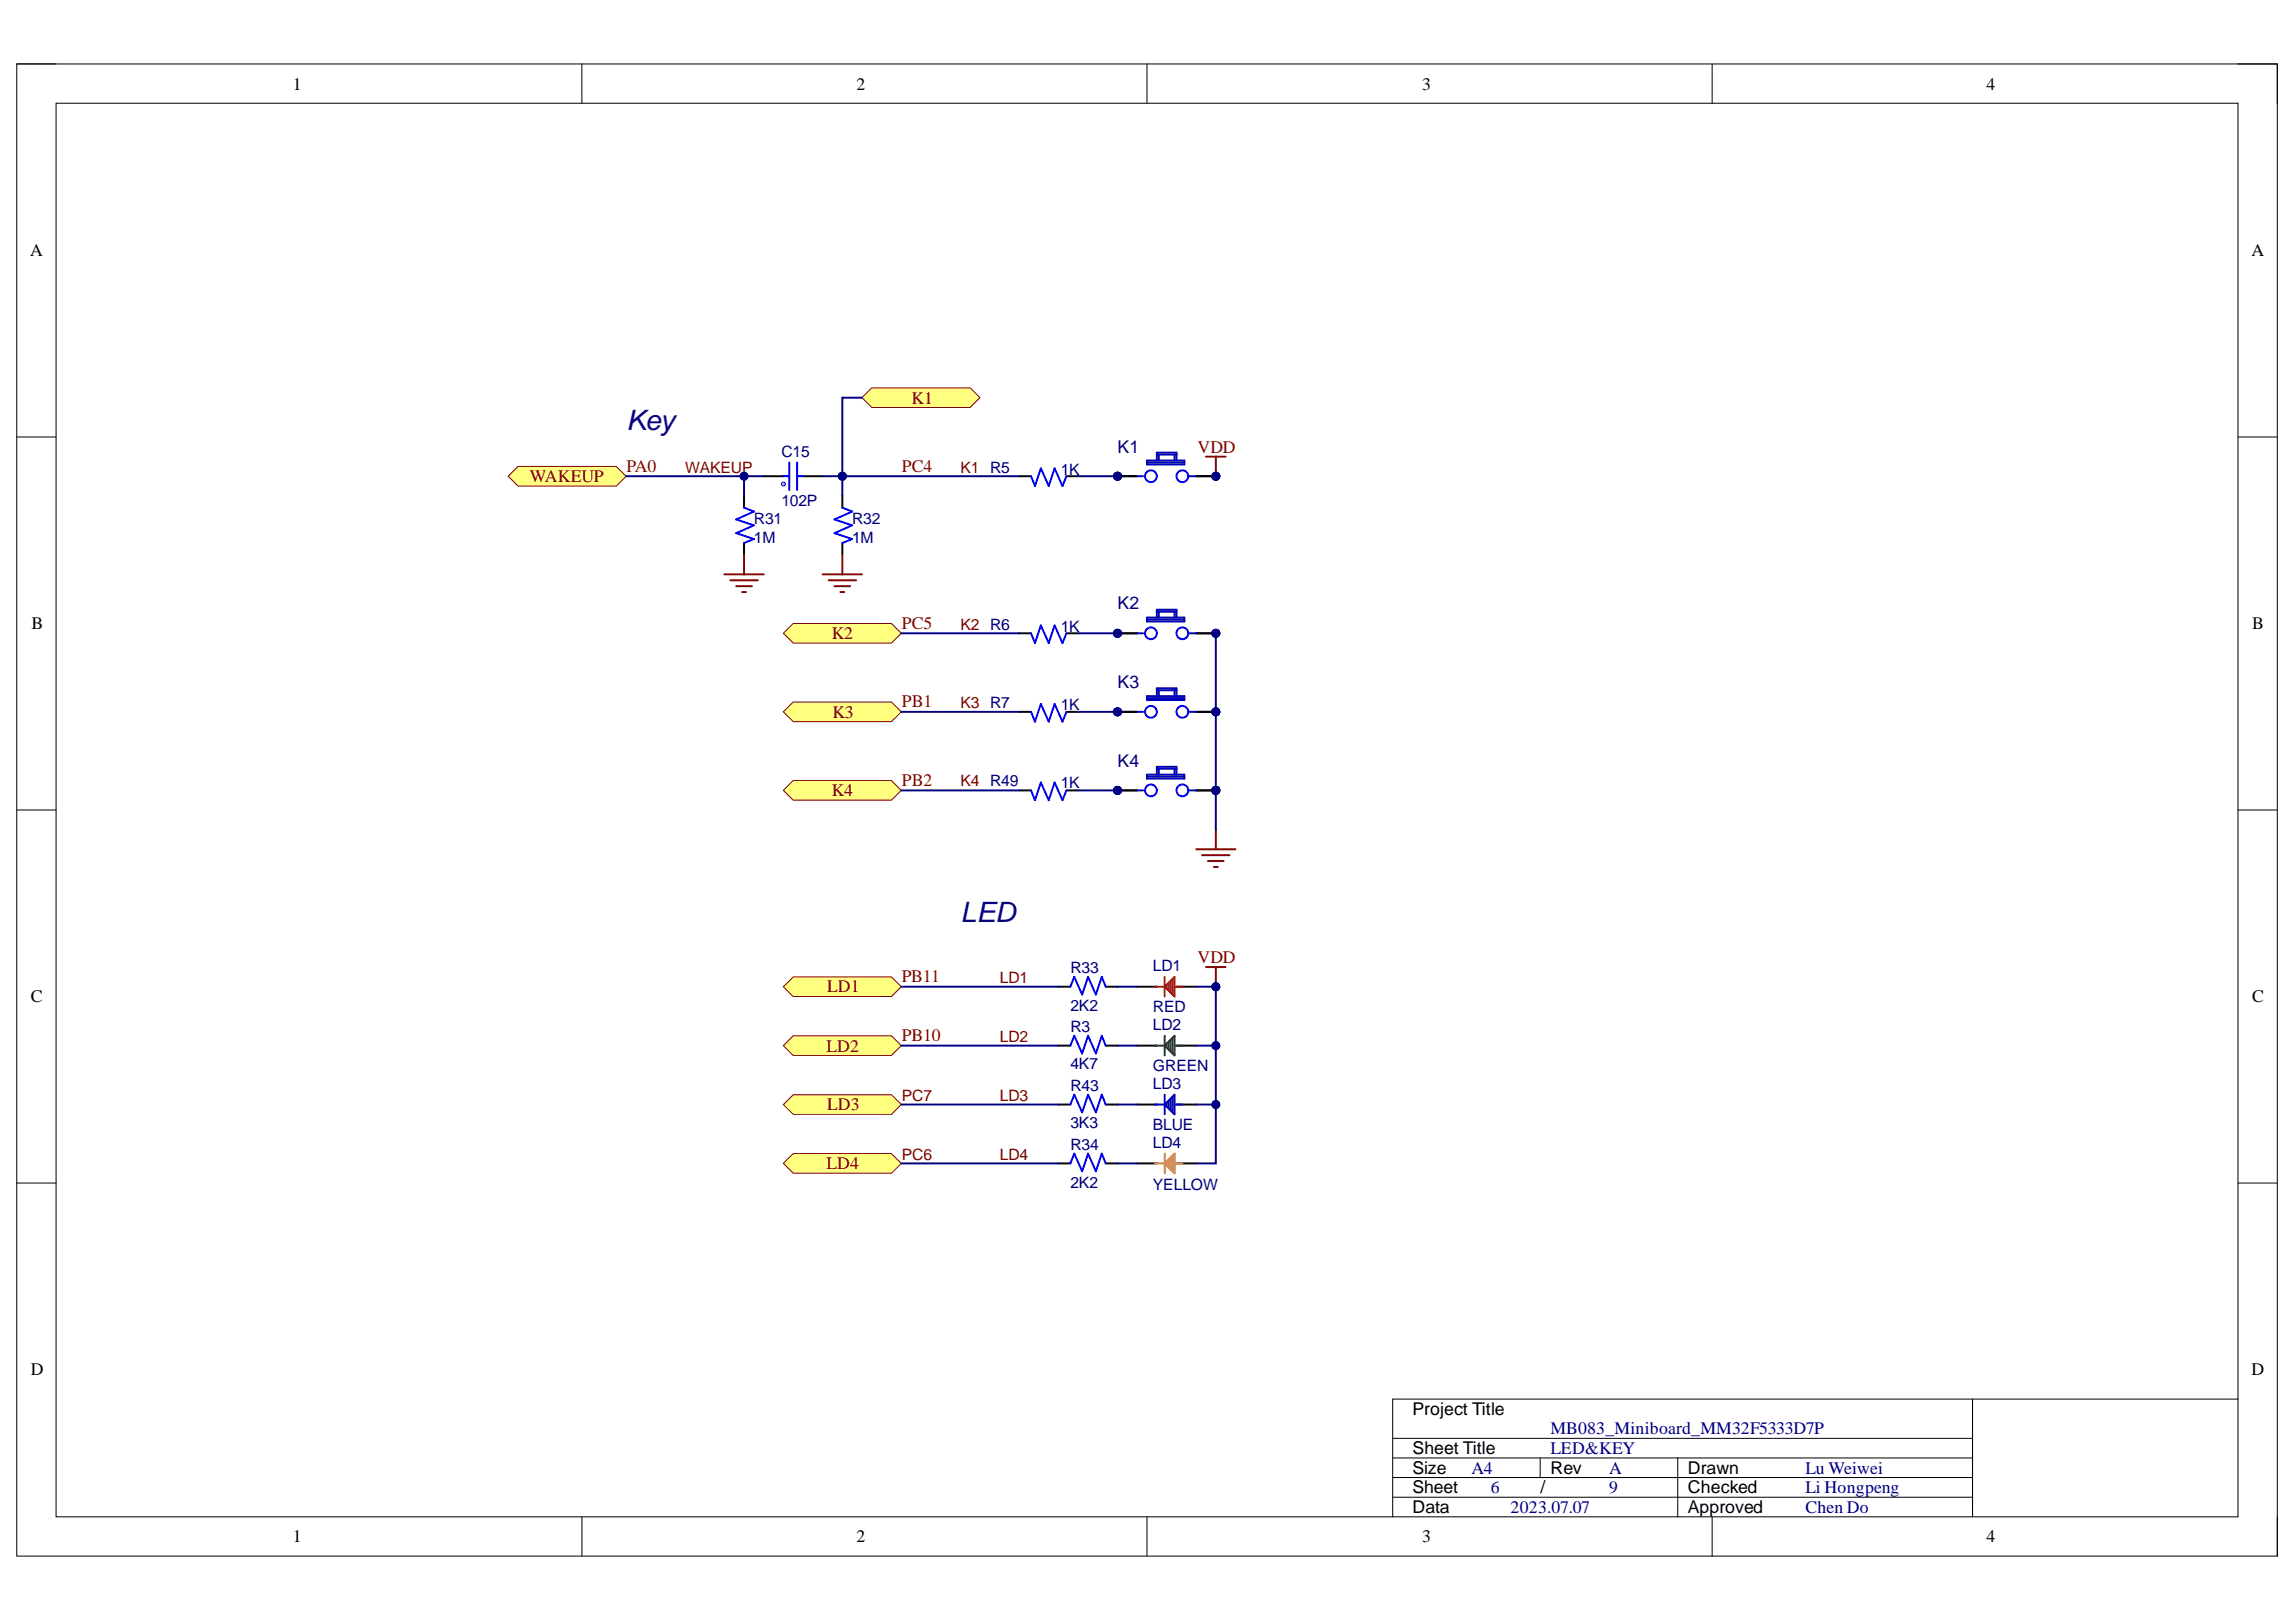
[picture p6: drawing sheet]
<svg xmlns="http://www.w3.org/2000/svg" width="297mm" height="210mm" viewBox="0 0 297 210" stroke-linecap="round" stroke-linejoin="round" font-family="sans-serif">
<defs><g id="words">
<g font-size="3.6" fill="#11037f">
<text x="81" y="55.7">Key</text>
<text x="124.3" y="119.3">LED</text>
</g>
<g font-size="2.3">
<text x="37.9" y="11.6">1</text>
<text x="110.8" y="11.6">2</text>
<text x="184" y="11.6">3</text>
<text x="257" y="11.6">4</text>
<text x="3.9" y="33.1">A</text>
<text x="291.3" y="33.1">A</text>
<text x="4.1" y="81.4">B</text>
<text x="291.4" y="81.4">B</text>
<text x="4" y="129.7">C</text>
<text x="291.4" y="129.7">C</text>
<text x="4" y="177.9">D</text>
<text x="291.3" y="177.9">D</text>
<text x="182.7" y="183.1">Project Title</text>
<text x="182.7" y="188.2">Sheet Title</text>
<text x="182.7" y="190.7">Size</text>
<text x="200.6" y="190.7">Rev</text>
<text x="218.4" y="190.7">Drawn</text>
<text x="182.7" y="193.2">Sheet</text>
<text x="182.7" y="195.8">Data</text>
<text x="199.3" y="193.2">/</text>
<text x="218.4" y="195.8">Approved</text>
<text x="218.4" y="193.2">Checked</text>
<text x="37.9" y="199.6">1</text>
<text x="110.8" y="199.6">2</text>
<text x="184" y="199.6">3</text>
<text x="257" y="199.6">4</text>
</g>
<g font-size="2.3" fill="#800000">
<text x="117.9" y="52.2">K1</text>
<text x="154.9" y="58.6">VDD</text>
<text x="68.5" y="62.4">WAKEUP</text>
<text x="81" y="61.1">PA0</text>
<text x="116.7" y="61.1">PC4</text>
<text x="107.6" y="82.7">K2</text>
<text x="116.7" y="81.4">PC5</text>
<text x="107.7" y="92.9">K3</text>
<text x="116.7" y="91.5">PB1</text>
<text x="116.7" y="101.8">PB2</text>
<text x="107.6" y="103">K4</text>
<text x="154.9" y="124.6">VDD</text>
<text x="107" y="128.4">LD1</text>
<text x="116.7" y="127.1">PB11</text>
<text x="106.9" y="136.1">LD2</text>
<text x="116.7" y="134.7">PB10</text>
<text x="107" y="143.7">LD3</text>
<text x="106.9" y="151.3">LD4</text>
</g>
<g font-size="2.3" fill="#000080">
<text x="144.6" y="58.6">K1</text>
<text x="144.6" y="78.9">K2</text>
<text x="144.6" y="89.1">K3</text>
<text x="144.6" y="99.2">K4</text>
<text x="200.6" y="185.6">MB083_Miniboard_MM32F5333D7P</text>
<text x="190.4" y="190.7">A4</text>
<text x="200.6" y="188.2">LED&amp;KEY</text>
<text x="208.2" y="190.7">A</text>
<text x="233.6" y="190.7">Lu Weiwei</text>
<text x="192.9" y="193.2">6</text>
<text x="195.4" y="195.8">2023.07.07</text>
<text x="208.2" y="193.2">9</text>
<text x="233.6" y="193.2">Li Hongpeng</text>
<text x="233.6" y="195.8">Chen Do</text>
</g>
<g font-size="2" fill="#000080">
<text x="101.1" y="59.1">C15</text>
<text x="101.1" y="65.5">102P</text>
<text x="137.2" y="61.5">1K</text>
<text x="97.5" y="67.8">R31</text>
<text x="97.5" y="70.3">1M</text>
<text x="110.2" y="67.8">R32</text>
<text x="110.2" y="70.3">1M</text>
<text x="137.2" y="81.7">1K</text>
<text x="137.2" y="91.9">1K</text>
<text x="137.2" y="102">1K</text>
<text x="138.5" y="126">R33</text>
<text x="149.2" y="125.7">LD1</text>
<text x="138.5" y="130.8">2K2</text>
<text x="149.2" y="131">RED</text>
<text x="138.5" y="133.6">R3</text>
<text x="149.2" y="133.3">LD2</text>
<text x="138.5" y="138.4">4K7</text>
<text x="138.5" y="141.2">R43</text>
<text x="149.2" y="140.9">LD3</text>
<text x="149.2" y="138.6">GREEN</text>
<text x="138.5" y="146">3K3</text>
<text x="138.5" y="148.9">R34</text>
<text x="149.2" y="146.2">BLUE</text>
<text x="149.2" y="148.6">LD4</text>
<text x="138.5" y="153.7">2K2</text>
<text x="149.2" y="153.9">YELLOW</text>
</g>
<g font-size="2" fill="#800000">
<text x="88.7" y="61.2">WAKEUP</text>
<text x="124.3" y="61.2">K1 R5</text>
<text x="124.3" y="81.5">K2 R6</text>
<text x="124.3" y="91.6">K3 R7</text>
<text x="124.3" y="101.8">K4 R49</text>
<text x="129.4" y="127.2">LD1</text>
<text x="129.4" y="134.8">LD2</text>
<text x="116.7" y="142.4">PC7</text>
<text x="129.4" y="142.4">LD3</text>
<text x="116.7" y="150.1">PC6</text>
<text x="129.4" y="150.1">LD4</text>
</g>
</g></defs>
<path d="M2.2 8.3h292.4v193.1h-292.4z" fill="none" stroke="#000" stroke-width=".13"/>
<path d="M7.3 13.4h282.2v182.9h-282.2z" fill-rule="evenodd" fill="#fff"/>
<g fill="none" stroke="#000" stroke-width=".13">
<path d="M2.2 8.3h5.1M7.3 13.4h282.2v182.9h-282.2zM75.3 8.3v5.1M148.4 8.3v5.1M221.5 8.3v5.1M289.5 8.3h5.1v5.1M2.2 56.5h5.1M289.5 56.6h5.1M2.2 104.8h5.1M289.5 104.8h5.1M2.2 153.1h5.1M289.5 153.1h5.1"/>
<path d="M75.3 196.3v5.1M148.4 196.3v5.1M180.2 193.8h75M180.2 188.7h75M180.2 191.2h75M180.2 186.1h75M199.3 188.7v2.5M217.1 188.7v7.6M221.5 196.3v5.1M255.2 181.1v15.2M289.5 181.1h-109.3v15.2M294.6 196.3v5.1"/>
</g>
<g fill="none" stroke="#000" stroke-width=".25">
<path d="M98.8 61.6h2.5M103.9 61.6h2.5M131.9 61.6h1.5M138 61.6h1.5M131.9 82h1.5M131.9 92.1h1.5M138 82h1.5M138 92.1h1.5M136.9 135.3h1.6M136.9 127.7h1.6M143 135.3h1.6M143 127.7h1.6"/>
<path d="M136.9 142.9h1.6M136.9 150.6h1.6M143 142.9h1.6M143 150.6h1.6"/>
</g>
<path d="M102.1 59.9v3.5M103.1 59.9v3.5M101.3 61.6h.8M103.1 61.6h.8M133.4 61.6l.5 1.3 .8-2.3 1 2.3 .7-2.3 1.1 2.3 .5-1.3M133.4 82l.5 1.2 .8-2.3 1 2.3 .7-2.3 1.1 2.3 .5-1.2M133.4 92.1l.5 1.3 .8-2.3 1 2.3 .7-2.3 1.1 2.3 .5-1.3M138.5 135.3l.5-1.3 1 2.3 .8-2.3 1 2.3 .7-2.3 .5 1.3M138.5 127.7l.5-1.3 1 2.3 .8-2.3 1 2.3 .7-2.3 .5 1.3M138.5 142.9l.5-1.2 1 2.3 .8-2.3 1 2.3 .7-2.3 .5 1.2M138.5 150.6l.5-1.3 1 2.3 .8-2.3 1 2.3 .7-2.3 .5 1.3" fill="none" stroke="#00f" stroke-width=".25"/>
<circle cx="101.3" cy="62.6" r=".25" fill="#c0c0c0"/>
<circle cx="101.3" cy="62.6" r=".25" fill="none" stroke="#00f" stroke-width=".13"/>
<path d="M96.3 64.2v1.5M96.3 70.3v1.5M109 64.2v1.5M109 70.3v1.5" fill="none" stroke="#000" stroke-width=".25"/>
<path d="M96.3 65.7l1.2 .5-2.3 1 2.3 .8-2.3 1 2.3 .8-1.2 .5M109 65.7l1.2 .5-2.2 1 2.2 .8-2.2 1 2.2 .8-1.2 .5" fill="none" stroke="#00f" stroke-width=".25"/>
<path d="M156 59.1h2.6M157.3 59.1v2.5" fill="none" stroke="#800000" stroke-width=".25"/>
<circle cx="157.3" cy="61.6" r=".51" fill="#000080"/>
<circle cx="157.3" cy="61.6" r=".51" fill="none" stroke="#000080" stroke-width=".13"/>
<path d="M93.7 74.3h5.1M94.5 75.1h3.5M95.2 75.9h2.1M96 76.6h.5M96.3 71.8v2.5M106.4 74.3h5.1M107.2 75.1h3.6M108 75.9h2M108.7 76.6h.5M109 71.8v2.5M156 125.2h2.6M157.3 125.2v2.5" fill="none" stroke="#800000" stroke-width=".25"/>
<circle cx="157.3" cy="127.7" r=".51" fill="#000080"/>
<circle cx="157.3" cy="127.7" r=".51" fill="none" stroke="#000080" stroke-width=".13"/>
<circle cx="144.6" cy="61.6" r=".51" fill="#000080"/>
<circle cx="144.6" cy="61.6" r=".51" fill="none" stroke="#000080" stroke-width=".13"/>
<circle cx="157.3" cy="61.6" r=".51" fill="#000080"/>
<circle cx="157.3" cy="61.6" r=".51" fill="none" stroke="#000080" stroke-width=".13"/>
<circle cx="144.6" cy="61.6" r=".51" fill="#000080"/>
<circle cx="144.6" cy="61.6" r=".51" fill="none" stroke="#000080" stroke-width=".13"/>
<circle cx="157.3" cy="61.6" r=".51" fill="#000080"/>
<circle cx="157.3" cy="61.6" r=".51" fill="none" stroke="#000080" stroke-width=".13"/>
<g fill="none" stroke="#00f" stroke-width=".25">
<circle cx="148.9" cy="61.6" r=".76"/>
<circle cx="153" cy="61.6" r=".76"/>
</g>
<path d="M144.6 61.6h2.5" fill="none" stroke="#000" stroke-width=".25"/>
<circle cx="144.6" cy="61.6" r=".51" fill="#000080"/>
<circle cx="144.6" cy="61.6" r=".51" fill="none" stroke="#000080" stroke-width=".13"/>
<path d="M154.7 61.6h2.6" fill="none" stroke="#000" stroke-width=".25"/>
<circle cx="157.3" cy="61.6" r=".51" fill="#000080"/>
<circle cx="157.3" cy="61.6" r=".51" fill="none" stroke="#000080" stroke-width=".13"/>
<path d="M144.6 61.6h2.5" fill="none" stroke="#000" stroke-width=".25"/>
<circle cx="144.6" cy="61.6" r=".51" fill="#000080"/>
<circle cx="144.6" cy="61.6" r=".51" fill="none" stroke="#000080" stroke-width=".13"/>
<path d="M154.7 61.6h2.6" fill="none" stroke="#000" stroke-width=".25"/>
<circle cx="157.3" cy="61.6" r=".51" fill="#000080"/>
<circle cx="157.3" cy="61.6" r=".51" fill="none" stroke="#000080" stroke-width=".13"/>
<path d="M148.4 59.6h4.8v.5h-4.8zM148.4 59.9h4.8M149.7 59.6v-1h2.5v1M149.7 58.8h2.5M149.9 58.8v.8M152 58.8v.8M147.1 61.6h.8M153.7 61.6h1" fill="none" stroke="#0000bf" stroke-width=".25"/>
<circle cx="144.6" cy="82" r=".51" fill="#000080"/>
<circle cx="144.6" cy="82" r=".51" fill="none" stroke="#000080" stroke-width=".13"/>
<circle cx="157.3" cy="82" r=".51" fill="#000080"/>
<circle cx="157.3" cy="82" r=".51" fill="none" stroke="#000080" stroke-width=".13"/>
<circle cx="144.6" cy="82" r=".51" fill="#000080"/>
<circle cx="144.6" cy="82" r=".51" fill="none" stroke="#000080" stroke-width=".13"/>
<circle cx="157.3" cy="82" r=".51" fill="#000080"/>
<circle cx="157.3" cy="82" r=".51" fill="none" stroke="#000080" stroke-width=".13"/>
<g fill="none" stroke="#00f" stroke-width=".25">
<circle cx="148.9" cy="82" r=".76"/>
<circle cx="153" cy="82" r=".76"/>
</g>
<path d="M144.6 82h2.5" fill="none" stroke="#000" stroke-width=".25"/>
<circle cx="144.6" cy="82" r=".51" fill="#000080"/>
<circle cx="144.6" cy="82" r=".51" fill="none" stroke="#000080" stroke-width=".13"/>
<path d="M154.7 82h2.6" fill="none" stroke="#000" stroke-width=".25"/>
<circle cx="157.3" cy="82" r=".51" fill="#000080"/>
<circle cx="157.3" cy="82" r=".51" fill="none" stroke="#000080" stroke-width=".13"/>
<path d="M144.6 82h2.5" fill="none" stroke="#000" stroke-width=".25"/>
<circle cx="144.6" cy="82" r=".51" fill="#000080"/>
<circle cx="144.6" cy="82" r=".51" fill="none" stroke="#000080" stroke-width=".13"/>
<path d="M154.7 82h2.6" fill="none" stroke="#000" stroke-width=".25"/>
<circle cx="157.3" cy="82" r=".51" fill="#000080"/>
<circle cx="157.3" cy="82" r=".51" fill="none" stroke="#000080" stroke-width=".13"/>
<path d="M148.4 79.9h4.8v.5h-4.8zM149.7 79.9v-1h2.5v1M149.7 79.2h2.5M149.9 79.2v.7M152 79.2v.7M147.1 82h.8M148.4 80.2h4.8M153.7 82h1" fill="none" stroke="#0000bf" stroke-width=".25"/>
<circle cx="144.6" cy="92.1" r=".51" fill="#000080"/>
<circle cx="144.6" cy="92.1" r=".51" fill="none" stroke="#000080" stroke-width=".13"/>
<circle cx="157.3" cy="92.1" r=".51" fill="#000080"/>
<circle cx="157.3" cy="92.1" r=".51" fill="none" stroke="#000080" stroke-width=".13"/>
<circle cx="144.6" cy="92.1" r=".51" fill="#000080"/>
<circle cx="144.6" cy="92.1" r=".51" fill="none" stroke="#000080" stroke-width=".13"/>
<circle cx="157.3" cy="92.1" r=".51" fill="#000080"/>
<circle cx="157.3" cy="92.1" r=".51" fill="none" stroke="#000080" stroke-width=".13"/>
<g fill="none" stroke="#00f" stroke-width=".25">
<circle cx="148.9" cy="92.1" r=".76"/>
<circle cx="153" cy="92.1" r=".76"/>
</g>
<path d="M144.6 92.1h2.5" fill="none" stroke="#000" stroke-width=".25"/>
<circle cx="144.6" cy="92.1" r=".51" fill="#000080"/>
<circle cx="144.6" cy="92.1" r=".51" fill="none" stroke="#000080" stroke-width=".13"/>
<path d="M154.7 92.1h2.6" fill="none" stroke="#000" stroke-width=".25"/>
<circle cx="157.3" cy="92.1" r=".51" fill="#000080"/>
<circle cx="157.3" cy="92.1" r=".51" fill="none" stroke="#000080" stroke-width=".13"/>
<path d="M144.6 92.1h2.5" fill="none" stroke="#000" stroke-width=".25"/>
<circle cx="144.6" cy="92.1" r=".51" fill="#000080"/>
<circle cx="144.6" cy="92.1" r=".51" fill="none" stroke="#000080" stroke-width=".13"/>
<path d="M154.7 92.1h2.6" fill="none" stroke="#000" stroke-width=".25"/>
<circle cx="157.3" cy="92.1" r=".51" fill="#000080"/>
<circle cx="157.3" cy="92.1" r=".51" fill="none" stroke="#000080" stroke-width=".13"/>
<path d="M147.1 92.1h.8M148.4 90.1h4.8v.5h-4.8zM148.4 90.3h4.8M149.7 90.1v-1h2.5v1M149.7 89.3h2.5M149.9 89.3v.8M152 89.3v.8M153.7 92.1h1" fill="none" stroke="#0000bf" stroke-width=".25"/>
<path d="M131.9 102.3h1.5M138 102.3h1.5" fill="none" stroke="#000" stroke-width=".25"/>
<path d="M133.4 102.3l.5 1.3 .8-2.3 1 2.3 .7-2.3 1.1 2.3 .5-1.3" fill="none" stroke="#00f" stroke-width=".25"/>
<path d="M154.7 109.9h5.1M155.5 110.7h3.6M156.3 111.4h2M157 112.2h.5M157.3 107.4v2.5" fill="none" stroke="#800000" stroke-width=".25"/>
<circle cx="144.6" cy="102.3" r=".51" fill="#000080"/>
<circle cx="144.6" cy="102.3" r=".51" fill="none" stroke="#000080" stroke-width=".13"/>
<circle cx="157.3" cy="102.3" r=".51" fill="#000080"/>
<circle cx="157.3" cy="102.3" r=".51" fill="none" stroke="#000080" stroke-width=".13"/>
<circle cx="144.6" cy="102.3" r=".51" fill="#000080"/>
<circle cx="144.6" cy="102.3" r=".51" fill="none" stroke="#000080" stroke-width=".13"/>
<circle cx="157.3" cy="102.3" r=".51" fill="#000080"/>
<circle cx="157.3" cy="102.3" r=".51" fill="none" stroke="#000080" stroke-width=".13"/>
<g fill="none" stroke="#00f" stroke-width=".25">
<circle cx="148.9" cy="102.3" r=".76"/>
<circle cx="153" cy="102.3" r=".76"/>
</g>
<path d="M144.6 102.3h2.5" fill="none" stroke="#000" stroke-width=".25"/>
<circle cx="144.6" cy="102.3" r=".51" fill="#000080"/>
<circle cx="144.6" cy="102.3" r=".51" fill="none" stroke="#000080" stroke-width=".13"/>
<path d="M154.7 102.3h2.6" fill="none" stroke="#000" stroke-width=".25"/>
<circle cx="157.3" cy="102.3" r=".51" fill="#000080"/>
<circle cx="157.3" cy="102.3" r=".51" fill="none" stroke="#000080" stroke-width=".13"/>
<path d="M144.6 102.3h2.5" fill="none" stroke="#000" stroke-width=".25"/>
<circle cx="144.6" cy="102.3" r=".51" fill="#000080"/>
<circle cx="144.6" cy="102.3" r=".51" fill="none" stroke="#000080" stroke-width=".13"/>
<path d="M154.7 102.3h2.6" fill="none" stroke="#000" stroke-width=".25"/>
<circle cx="157.3" cy="102.3" r=".51" fill="#000080"/>
<circle cx="157.3" cy="102.3" r=".51" fill="none" stroke="#000080" stroke-width=".13"/>
<path d="M149.7 99.5h2.5M149.9 99.5v.8M152 99.5v.8M147.1 102.3h.8M148.4 100.3h4.8v.5h-4.8zM148.4 100.5h4.8M149.7 100.3v-1.1h2.5v1.1M153.7 102.3h1" fill="none" stroke="#0000bf" stroke-width=".25"/>
<path d="M101.3 127.7l1.3-1.3h12.7l1.3 1.3-1.3 1.3h-12.7z" fill-rule="evenodd" fill="#ffff80"/>
<path d="M101.3 127.7l1.3-1.3h12.7l1.3 1.3-1.3 1.3h-12.7z" fill="none" stroke="#800000" stroke-width=".13"/>
<path d="M101.3 135.3l1.3-1.3h12.7l1.3 1.3-1.3 1.3h-12.7z" fill-rule="evenodd" fill="#ffff80"/>
<path d="M101.3 135.3l1.3-1.3h12.7l1.3 1.3-1.3 1.3h-12.7z" fill="none" stroke="#800000" stroke-width=".13"/>
<path d="M101.3 142.9l1.3-1.2h12.7l1.3 1.2-1.3 1.3h-12.7z" fill-rule="evenodd" fill="#ffff80"/>
<path d="M101.3 142.9l1.3-1.2h12.7l1.3 1.2-1.3 1.3h-12.7z" fill="none" stroke="#800000" stroke-width=".13"/>
<path d="M101.3 150.6l1.3-1.3h12.7l1.3 1.3-1.3 1.2h-12.7z" fill-rule="evenodd" fill="#ffff80"/>
<path d="M101.3 150.6l1.3-1.3h12.7l1.3 1.3-1.3 1.2h-12.7z" fill="none" stroke="#800000" stroke-width=".13"/>
<path d="M101.3 82l1.3-1.3h12.7l1.3 1.3-1.3 1.2h-12.7z" fill-rule="evenodd" fill="#ffff80"/>
<path d="M101.3 82l1.3-1.3h12.7l1.3 1.3-1.3 1.2h-12.7z" fill="none" stroke="#800000" stroke-width=".13"/>
<path d="M101.3 92.1l1.3-1.3h12.7l1.3 1.3-1.3 1.3h-12.7z" fill-rule="evenodd" fill="#ffff80"/>
<path d="M101.3 92.1l1.3-1.3h12.7l1.3 1.3-1.3 1.3h-12.7z" fill="none" stroke="#800000" stroke-width=".13"/>
<path d="M112.8 50.2h12.7l1.3 1.3-1.3 1.2h-12.7l-1.3-1.2z" fill-rule="evenodd" fill="#ffff80"/>
<path d="M112.8 50.2h12.7l1.3 1.3-1.3 1.2h-12.7l-1.3-1.2z" fill="none" stroke="#800000" stroke-width=".13"/>
<path d="M65.7 61.6l1.3-1.2h12.7l1.3 1.2-1.3 1.3h-12.7z" fill-rule="evenodd" fill="#ffff80"/>
<path d="M65.7 61.6l1.3-1.2h12.7l1.3 1.2-1.3 1.3h-12.7z" fill="none" stroke="#800000" stroke-width=".13"/>
<path d="M101.3 102.3l1.3-1.3h12.7l1.3 1.3-1.3 1.3h-12.7z" fill-rule="evenodd" fill="#ffff80"/>
<path d="M101.3 102.3l1.3-1.3h12.7l1.3 1.3-1.3 1.3h-12.7z" fill="none" stroke="#800000" stroke-width=".13"/>
<path d="M147.1 135.3h2.6M147.1 127.7h2.6M152.2 135.3h2.5M152.2 127.7h2.5M147.1 142.9h2.6M147.1 150.6h2.6M152.2 142.9h2.5M152.2 150.6h2.5" fill="none" stroke="#000" stroke-width=".25"/>
<path d="M149.4 142.9h1.3M150.7 142.9l1.3-1.2v2.5zM150.7 141.7v2.5M150.9 142.7v.5M151.2 142.4v1M151.4 142.2v1.5M151.7 141.9v2.1M152 142.9h1" fill="none" stroke="#0000bf" stroke-width=".25"/>
<path d="M149.4 135.3h1.3M150.7 135.3l1.3-1.3v2.6zM150.7 134v2.6M150.9 135.1v.5M151.2 134.8v1M151.4 134.5v1.6M151.7 134.3v2M152 135.3h1" fill="none" stroke="#008000" stroke-width=".25"/>
<path d="M149.4 127.7h1.3M150.7 127.7l1.3-1.3v2.6zM150.7 126.4v2.6M150.9 127.4v.5M151.2 127.2v1M151.4 126.9v1.6M151.7 126.7v2M152 127.7h1" fill="none" stroke="#f00" stroke-width=".25"/>
<path d="M149.4 150.6h1.3M150.7 150.6l1.3-1.3v2.5zM150.7 149.3v2.5M150.9 150.3v.5M151.2 150v1.1M151.4 149.8v1.5M151.7 149.5v2.1M152 150.6h1" fill="none" stroke="#fd8300" stroke-width=".25"/>
<path d="M81 61.6h17.8" fill="none" stroke="#000080" stroke-width=".25"/>
<circle cx="96.3" cy="61.6" r=".51" fill="#000080"/>
<circle cx="96.3" cy="61.6" r=".51" fill="none" stroke="#000080" stroke-width=".13"/>
<path d="M106.4 61.6h25.5" fill="none" stroke="#000080" stroke-width=".25"/>
<circle cx="109" cy="61.6" r=".51" fill="#000080"/>
<circle cx="109" cy="61.6" r=".51" fill="none" stroke="#000080" stroke-width=".13"/>
<path d="M116.6 92.1h15.3M116.6 82h15.3M139.5 92.1h5.1M116.6 135.3h20.3M116.6 127.7h20.3M116.6 150.6h20.3M116.6 142.9h20.3" fill="none" stroke="#000080" stroke-width=".25"/>
<circle cx="144.6" cy="92.1" r=".51" fill="#000080"/>
<circle cx="144.6" cy="92.1" r=".51" fill="none" stroke="#000080" stroke-width=".13"/>
<path d="M139.5 82h5.1" fill="none" stroke="#000080" stroke-width=".25"/>
<circle cx="144.6" cy="82" r=".51" fill="#000080"/>
<circle cx="144.6" cy="82" r=".51" fill="none" stroke="#000080" stroke-width=".13"/>
<path d="M139.5 61.6h5.1" fill="none" stroke="#000080" stroke-width=".25"/>
<circle cx="144.6" cy="61.6" r=".51" fill="#000080"/>
<circle cx="144.6" cy="61.6" r=".51" fill="none" stroke="#000080" stroke-width=".13"/>
<path d="M144.6 135.3h2.5M144.6 127.7h2.5M144.6 150.6h2.5M144.6 142.9h2.5M154.7 142.9h2.6" fill="none" stroke="#000080" stroke-width=".25"/>
<circle cx="157.3" cy="142.9" r=".51" fill="#000080"/>
<circle cx="157.3" cy="142.9" r=".51" fill="none" stroke="#000080" stroke-width=".13"/>
<path d="M154.7 135.3h2.6" fill="none" stroke="#000080" stroke-width=".25"/>
<circle cx="157.3" cy="135.3" r=".51" fill="#000080"/>
<circle cx="157.3" cy="135.3" r=".51" fill="none" stroke="#000080" stroke-width=".13"/>
<path d="M96.3 61.6v2.6" fill="none" stroke="#000080" stroke-width=".25"/>
<circle cx="96.3" cy="61.6" r=".51" fill="#000080"/>
<circle cx="96.3" cy="61.6" r=".51" fill="none" stroke="#000080" stroke-width=".13"/>
<path d="M109 61.6v2.6" fill="none" stroke="#000080" stroke-width=".25"/>
<circle cx="109" cy="61.6" r=".51" fill="#000080"/>
<circle cx="109" cy="61.6" r=".51" fill="none" stroke="#000080" stroke-width=".13"/>
<path d="M116.6 102.3h15.3M139.5 102.3h5.1" fill="none" stroke="#000080" stroke-width=".25"/>
<circle cx="144.6" cy="102.3" r=".51" fill="#000080"/>
<circle cx="144.6" cy="102.3" r=".51" fill="none" stroke="#000080" stroke-width=".13"/>
<path d="M154.7 127.7h2.6" fill="none" stroke="#000080" stroke-width=".25"/>
<circle cx="157.3" cy="127.7" r=".51" fill="#000080"/>
<circle cx="157.3" cy="127.7" r=".51" fill="none" stroke="#000080" stroke-width=".13"/>
<path d="M157.3 127.7v22.9h-2.6" fill="none" stroke="#000080" stroke-width=".25"/>
<circle cx="157.3" cy="127.7" r=".51" fill="#000080"/>
<circle cx="157.3" cy="127.7" r=".51" fill="none" stroke="#000080" stroke-width=".13"/>
<circle cx="157.3" cy="135.3" r=".51" fill="#000080"/>
<circle cx="157.3" cy="135.3" r=".51" fill="none" stroke="#000080" stroke-width=".13"/>
<circle cx="157.3" cy="142.9" r=".51" fill="#000080"/>
<circle cx="157.3" cy="142.9" r=".51" fill="none" stroke="#000080" stroke-width=".13"/>
<path d="M157.3 102.3v5.1" fill="none" stroke="#000080" stroke-width=".25"/>
<circle cx="157.3" cy="102.3" r=".51" fill="#000080"/>
<circle cx="157.3" cy="102.3" r=".51" fill="none" stroke="#000080" stroke-width=".13"/>
<path d="M157.3 82v20.3" fill="none" stroke="#000080" stroke-width=".25"/>
<circle cx="157.3" cy="102.3" r=".51" fill="#000080"/>
<circle cx="157.3" cy="102.3" r=".51" fill="none" stroke="#000080" stroke-width=".13"/>
<circle cx="157.3" cy="92.1" r=".51" fill="#000080"/>
<circle cx="157.3" cy="92.1" r=".51" fill="none" stroke="#000080" stroke-width=".13"/>
<circle cx="157.3" cy="82" r=".51" fill="#000080"/>
<circle cx="157.3" cy="82" r=".51" fill="none" stroke="#000080" stroke-width=".13"/>
<path d="M111.5 51.5h-2.5v10.1" fill="none" stroke="#000080" stroke-width=".25"/>
<circle cx="109" cy="61.6" r=".51" fill="#000080"/>
<circle cx="109" cy="61.6" r=".51" fill="none" stroke="#000080" stroke-width=".13"/>
<use href="#words"/>
</svg>
